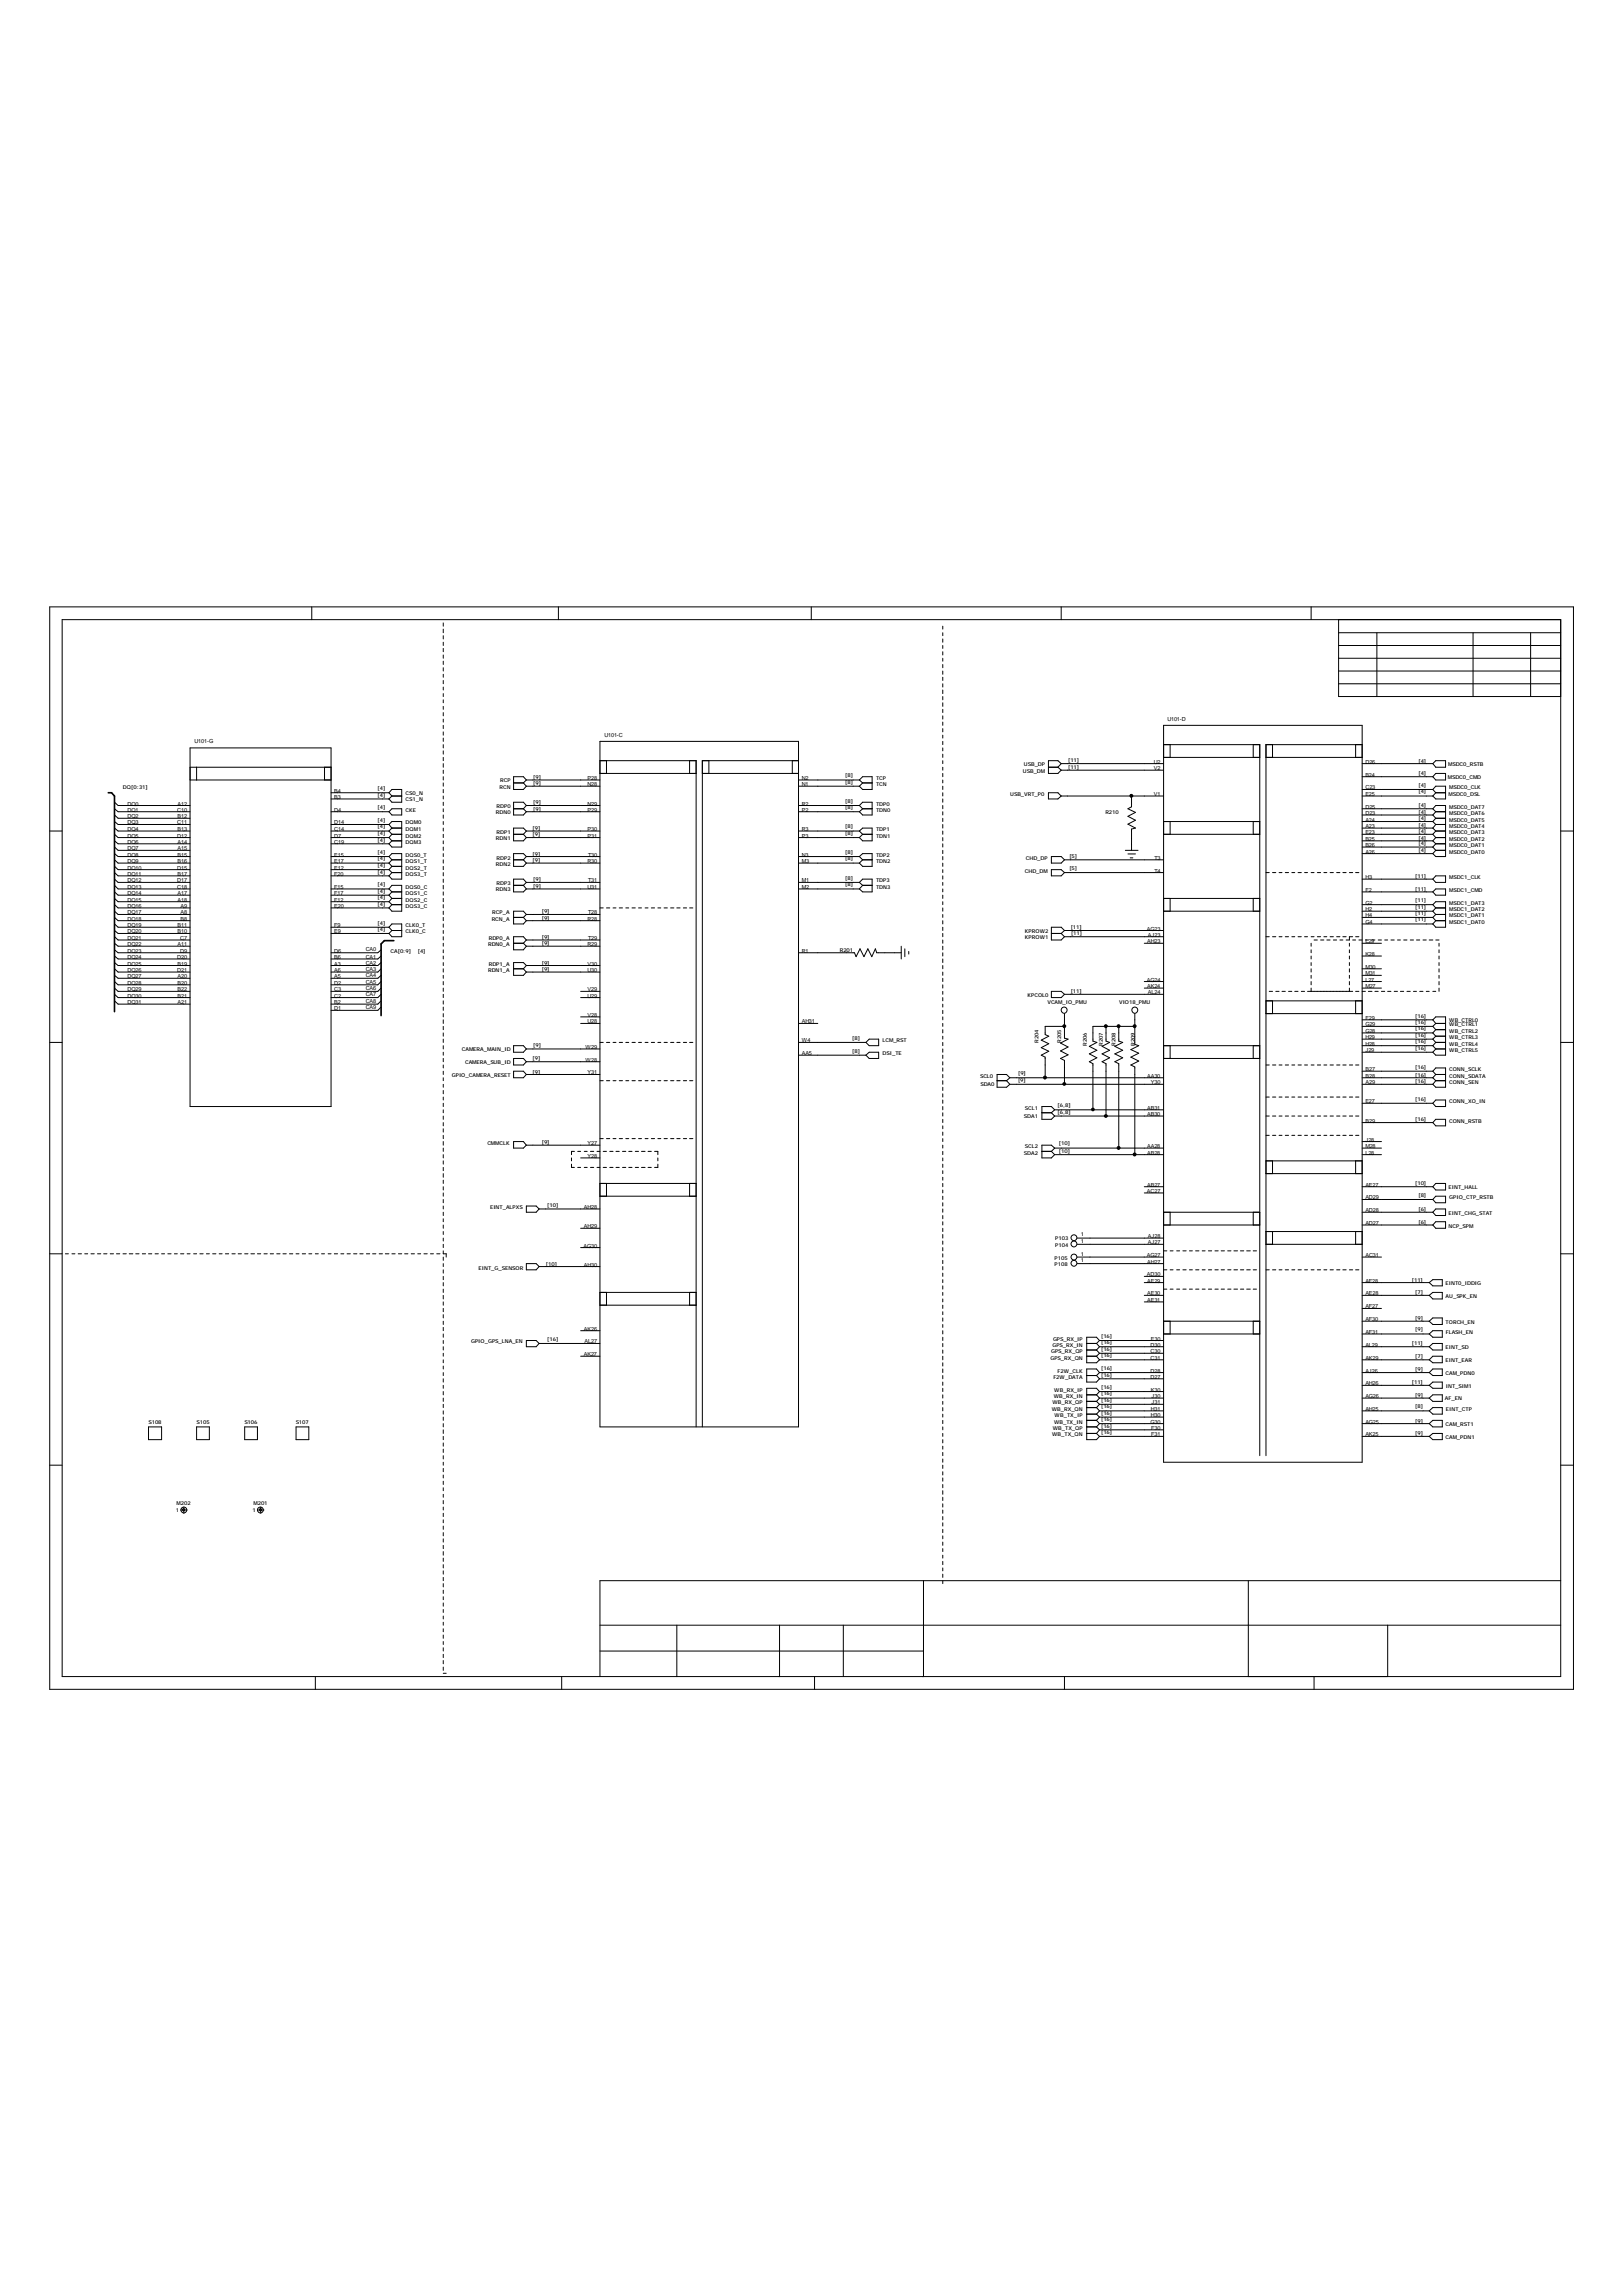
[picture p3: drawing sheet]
<svg xmlns="http://www.w3.org/2000/svg" width="210mm" height="297mm" viewBox="0 0 210 297" stroke-linecap="round" stroke-linejoin="round" font-family="sans-serif">
<defs><g id="words">
<g font-size=".7">
<text x="78.2" y="95.3">U101-C</text>
<text x="151.1" y="93.3">U101-D</text>
<text x="25.2" y="96.2">U101-G</text>
<text x="64.7" y="101.2">RCP</text>
<text x="69" y="101.6">[9]</text>
<text x="69" y="100.7">[9]</text>
<text x="76" y="100.9">P28</text>
<text x="76" y="101.7">N28</text>
<text x="103.8" y="100.9">N2</text>
<text x="103.8" y="101.7">N1</text>
<text x="109.4" y="100.6">[8]</text>
<text x="109.4" y="101.4">[8]</text>
<text x="113.4" y="100.9">TCP</text>
<text x="113.4" y="101.7">TCN</text>
<text x="132.4" y="100">USB_DM</text>
<text x="132.5" y="99">USB_DP</text>
<text x="138.2" y="98.6">[11]</text>
<text x="138.2" y="99.5">[11]</text>
<text x="149.3" y="99.6">V2</text>
<text x="149.3" y="98.8">U2</text>
<text x="176.7" y="98.8">D26</text>
<text x="176.7" y="100.5">B24</text>
<text x="183.6" y="98.7">[4]</text>
<text x="183.6" y="100.2">[4]</text>
<text x="183.6" y="101.8">[4]</text>
<text x="187.4" y="100.7">MSDC0_CMD</text>
<text x="187.4" y="99">MSDC0_RSTB</text>
<text x="15.9" y="102.1">DQ[0:31]</text>
<text x="16.5" y="105.9">DQ2</text>
<text x="16.5" y="106.7">DQ3</text>
<text x="16.5" y="107.5">DQ4</text>
<text x="16.5" y="104.2">DQ0</text>
<text x="16.5" y="105">DQ1</text>
<text x="22.9" y="106.7">C11</text>
<text x="22.9" y="105">C10</text>
<text x="23" y="107.5">B13</text>
<text x="23" y="105.9">B12</text>
<text x="23" y="104.2">A12</text>
<text x="43.3" y="102.6">B4</text>
<text x="43.3" y="103.4">B3</text>
<text x="43.3" y="105">D4</text>
<text x="43.3" y="106.7">D14</text>
<text x="43.3" y="107.5">C14</text>
<text x="48.9" y="103.1">[4]</text>
<text x="48.9" y="104.7">[4]</text>
<text x="48.9" y="106.4">[4]</text>
<text x="48.9" y="107.2">[4]</text>
<text x="48.9" y="102.2">[4]</text>
<text x="52.5" y="102.8">CS0_N</text>
<text x="52.5" y="103.6">CS1_N</text>
<text x="52.5" y="105">CKE</text>
<text x="52.5" y="106.7">DQM0</text>
<text x="52.5" y="107.5">DQM1</text>
<text x="64.2" y="105.4">RDN0</text>
<text x="64.3" y="107.9">RDP1</text>
<text x="64.3" y="104.5">RDP0</text>
<text x="64.6" y="102.1">RCN</text>
<text x="68.9" y="107.4">[9]</text>
<text x="69" y="104.9">[9]</text>
<text x="69" y="104">[9]</text>
<text x="76" y="105">P29</text>
<text x="76" y="104.2">N29</text>
<text x="76" y="107.5">P30</text>
<text x="103.8" y="104.2">R2</text>
<text x="103.8" y="105">P2</text>
<text x="103.8" y="107.5">R3</text>
<text x="109.4" y="103.9">[8]</text>
<text x="109.4" y="104.7">[8]</text>
<text x="109.4" y="107.2">[8]</text>
<text x="113.4" y="104.2">TDP0</text>
<text x="113.4" y="105">TDN0</text>
<text x="113.4" y="107.5">TDP1</text>
<text x="130.7" y="103">USB_VRT_P0</text>
<text x="143" y="105.3">R210</text>
<text x="149.3" y="103">V1</text>
<text x="176.7" y="102.1">C23</text>
<text x="176.7" y="104.6">D25</text>
<text x="176.7" y="105.4">D23</text>
<text x="176.7" y="106.3">A24</text>
<text x="176.7" y="107.1">A23</text>
<text x="176.7" y="107.9">E23</text>
<text x="176.7" y="103">E25</text>
<text x="183.6" y="104.4">[4]</text>
<text x="183.6" y="105.3">[4]</text>
<text x="183.6" y="106.1">[4]</text>
<text x="183.6" y="107">[4]</text>
<text x="183.6" y="107.8">[4]</text>
<text x="183.6" y="102.6">[4]</text>
<text x="187.5" y="103">MSDC0_DSL</text>
<text x="187.5" y="102.1">MSDC0_CLK</text>
<text x="187.5" y="104.6">MSDC0_DAT7</text>
<text x="187.5" y="105.4">MSDC0_DAT6</text>
<text x="187.5" y="106.3">MSDC0_DAT5</text>
<text x="187.5" y="107.1">MSDC0_DAT4</text>
<text x="187.5" y="107.9">MSDC0_DAT3</text>
<text x="16.5" y="112.5">DQ10</text>
<text x="16.5" y="108.4">DQ5</text>
<text x="16.5" y="113.3">DQ11</text>
<text x="16.5" y="109.2">DQ6</text>
<text x="16.5" y="110">DQ7</text>
<text x="16.5" y="110.8">DQ8</text>
<text x="16.5" y="111.7">DQ9</text>
<text x="22.9" y="112.5">D15</text>
<text x="22.9" y="108.4">D12</text>
<text x="23" y="113.3">B17</text>
<text x="23" y="111.7">B16</text>
<text x="23" y="110.8">B15</text>
<text x="23" y="110">A15</text>
<text x="23" y="109.2">A14</text>
<text x="43.3" y="108.4">D7</text>
<text x="43.3" y="109.2">C19</text>
<text x="43.3" y="110.8">E15</text>
<text x="43.3" y="111.7">E17</text>
<text x="43.3" y="112.5">E12</text>
<text x="43.3" y="113.3">F20</text>
<text x="48.9" y="108">[4]</text>
<text x="48.9" y="108.9">[4]</text>
<text x="48.9" y="110.5">[4]</text>
<text x="48.9" y="111.3">[4]</text>
<text x="48.9" y="112.2">[4]</text>
<text x="48.9" y="113">[4]</text>
<text x="52.5" y="108.4">DQM2</text>
<text x="52.5" y="109.2">DQM3</text>
<text x="52.5" y="110.8">DQS0_T</text>
<text x="52.5" y="111.7">DQS1_T</text>
<text x="52.5" y="112.5">DQS2_T</text>
<text x="52.5" y="113.3">DQS3_T</text>
<text x="64.2" y="112">RDN2</text>
<text x="64.2" y="108.7">RDN1</text>
<text x="64.3" y="111.2">RDP2</text>
<text x="68.9" y="110.7">[9]</text>
<text x="68.9" y="111.5">[9]</text>
<text x="68.9" y="108.2">[9]</text>
<text x="69" y="114">[9]</text>
<text x="76" y="108.4">P31</text>
<text x="76" y="111.7">R30</text>
<text x="76.1" y="110.8">T30</text>
<text x="103.8" y="108.4">P3</text>
<text x="103.8" y="110.8">N3</text>
<text x="103.8" y="111.7">M3</text>
<text x="109.4" y="108">[8]</text>
<text x="109.4" y="110.5">[8]</text>
<text x="109.4" y="111.3">[8]</text>
<text x="109.4" y="113.8">[8]</text>
<text x="113.4" y="108.4">TDN1</text>
<text x="113.4" y="110.8">TDP2</text>
<text x="113.4" y="111.7">TDN2</text>
<text x="132.6" y="112.9">CHD_DM</text>
<text x="132.8" y="111.2">CHD_DP</text>
<text x="138.4" y="112.6">[5]</text>
<text x="138.4" y="110.9">[5]</text>
<text x="149.4" y="111.2">T3</text>
<text x="149.4" y="112.9">T4</text>
<text x="176.7" y="108.8">B25</text>
<text x="176.7" y="109.6">B26</text>
<text x="176.7" y="110.4">A26</text>
<text x="176.7" y="113.7">H3</text>
<text x="183.1" y="113.6">[11]</text>
<text x="183.6" y="108.6">[4]</text>
<text x="183.6" y="109.3">[4]</text>
<text x="183.6" y="110.3">[4]</text>
<text x="187.5" y="108.8">MSDC0_DAT2</text>
<text x="187.5" y="109.6">MSDC0_DAT1</text>
<text x="187.5" y="110.4">MSDC0_DAT0</text>
<text x="187.5" y="113.7">MSDC1_CLK</text>
<text x="16.5" y="116.7">DQ15</text>
<text x="16.5" y="114.2">DQ12</text>
<text x="16.5" y="115">DQ13</text>
<text x="16.5" y="115.8">DQ14</text>
<text x="16.5" y="119.1">DQ18</text>
<text x="16.5" y="120">DQ19</text>
<text x="16.5" y="118.3">DQ17</text>
<text x="16.5" y="117.5">DQ16</text>
<text x="22.9" y="115">C18</text>
<text x="22.9" y="114.2">D17</text>
<text x="23" y="120">B11</text>
<text x="23" y="116.7">A18</text>
<text x="23" y="115.8">A17</text>
<text x="23.4" y="119.1">B8</text>
<text x="23.4" y="118.3">A8</text>
<text x="23.4" y="117.5">A9</text>
<text x="43.3" y="115">F15</text>
<text x="43.3" y="115.8">F17</text>
<text x="43.3" y="116.7">F12</text>
<text x="43.3" y="117.5">E20</text>
<text x="43.3" y="120">F9</text>
<text x="48.9" y="114.7">[4]</text>
<text x="48.9" y="115.5">[4]</text>
<text x="48.9" y="116.3">[4]</text>
<text x="48.9" y="117.2">[4]</text>
<text x="48.9" y="119.6">[4]</text>
<text x="52.5" y="115">DQS0_C</text>
<text x="52.5" y="115.8">DQS1_C</text>
<text x="52.5" y="116.7">DQS2_C</text>
<text x="52.5" y="117.5">DQS3_C</text>
<text x="52.5" y="120">CLK0_T</text>
<text x="63.6" y="119.1">RCN_A</text>
<text x="63.7" y="118.3">RCP_A</text>
<text x="64.2" y="115.3">RDN3</text>
<text x="64.3" y="114.5">RDP3</text>
<text x="69" y="114.8">[9]</text>
<text x="70.1" y="119">[9]</text>
<text x="70.1" y="118.1">[9]</text>
<text x="76" y="115">U31</text>
<text x="76" y="119.1">R28</text>
<text x="76.1" y="114.2">T31</text>
<text x="76.1" y="118.3">T28</text>
<text x="103.8" y="114.2">M1</text>
<text x="103.8" y="115">M2</text>
<text x="109.4" y="114.7">[8]</text>
<text x="113.4" y="114.2">TDP3</text>
<text x="113.4" y="115">TDN3</text>
<text x="176.7" y="115.4">F2</text>
<text x="176.7" y="117">G2</text>
<text x="176.7" y="117.9">H2</text>
<text x="176.7" y="118.7">H4</text>
<text x="176.7" y="119.5">G4</text>
<text x="183.1" y="115.3">[11]</text>
<text x="183.1" y="116.7">[11]</text>
<text x="183.1" y="117.5">[11]</text>
<text x="183.1" y="118.4">[11]</text>
<text x="183.1" y="119.2">[11]</text>
<text x="187.5" y="115.4">MSDC1_CMD</text>
<text x="187.5" y="117">MSDC1_DAT3</text>
<text x="187.5" y="117.9">MSDC1_DAT2</text>
<text x="187.5" y="118.7">MSDC1_DAT1</text>
<text x="187.5" y="119.5">MSDC1_DAT0</text>
<text x="16.5" y="123.3">DQ23</text>
<text x="16.5" y="124.1">DQ24</text>
<text x="16.5" y="122.4">DQ22</text>
<text x="16.5" y="125.8">DQ26</text>
<text x="16.5" y="124.9">DQ25</text>
<text x="16.5" y="120.8">DQ20</text>
<text x="16.5" y="121.6">DQ21</text>
<text x="22.9" y="125.8">D21</text>
<text x="22.9" y="124.1">D20</text>
<text x="23" y="124.9">B19</text>
<text x="23" y="122.4">A11</text>
<text x="23" y="120.8">B10</text>
<text x="23.3" y="123.3">D9</text>
<text x="23.3" y="121.6">C7</text>
<text x="43.3" y="120.8">E9</text>
<text x="43.3" y="123.3">D6</text>
<text x="43.3" y="124.1">B6</text>
<text x="43.3" y="124.9">A3</text>
<text x="43.3" y="125.8">A6</text>
<text x="47.3" y="125.6">CA3</text>
<text x="47.3" y="124.8">CA2</text>
<text x="47.3" y="124">CA1</text>
<text x="47.3" y="123.1">CA0</text>
<text x="48.9" y="120.5">[4]</text>
<text x="50.5" y="123.3">CA[0:9]</text>
<text x="52.5" y="120.8">CLK0_C</text>
<text x="54.1" y="123.3">[4]</text>
<text x="63.2" y="125.8">RDN1_A</text>
<text x="63.2" y="122.4">RDN0_A</text>
<text x="63.2" y="124.9">RDP1_A</text>
<text x="63.2" y="121.6">RDP0_A</text>
<text x="70.1" y="125.6">[9]</text>
<text x="70.1" y="124.8">[9]</text>
<text x="70.1" y="122.3">[9]</text>
<text x="70.1" y="121.5">[9]</text>
<text x="76" y="122.4">R29</text>
<text x="76" y="124.9">V30</text>
<text x="76" y="125.8">U30</text>
<text x="76.1" y="121.6">T29</text>
<text x="103.8" y="123.3">R1</text>
<text x="108.7" y="123.1">R201</text>
<text x="132.6" y="121.5">KPROW1</text>
<text x="132.6" y="120.7">KPROW2</text>
<text x="138.6" y="120.2">[11]</text>
<text x="138.6" y="121">[11]</text>
<text x="148.4" y="120.4">AG23</text>
<text x="148.5" y="122">AH23</text>
<text x="148.5" y="121.2">AJ23</text>
<text x="176.7" y="122">L29</text>
<text x="176.7" y="123.7">K28</text>
<text x="176.7" y="125.3">M30</text>
<text x="16.5" y="126.6">DQ27</text>
<text x="16.5" y="129.1">DQ30</text>
<text x="16.5" y="128.3">DQ29</text>
<text x="16.5" y="127.4">DQ28</text>
<text x="16.5" y="129.9">DQ31</text>
<text x="23" y="129.9">A21</text>
<text x="23" y="129.1">B21</text>
<text x="23" y="128.3">B22</text>
<text x="23" y="127.4">B20</text>
<text x="23" y="126.6">A20</text>
<text x="43.3" y="126.6">A5</text>
<text x="43.3" y="127.4">D2</text>
<text x="43.3" y="128.3">C3</text>
<text x="43.3" y="129.1">C2</text>
<text x="43.3" y="129.9">B2</text>
<text x="43.3" y="130.7">D1</text>
<text x="47.3" y="130.5">CA9</text>
<text x="47.3" y="128.1">CA6</text>
<text x="47.3" y="127.3">CA5</text>
<text x="47.3" y="126.4">CA4</text>
<text x="47.3" y="129.8">CA8</text>
<text x="47.3" y="128.9">CA7</text>
<text x="76" y="128.3">V29</text>
<text x="76" y="129.1">U29</text>
<text x="76" y="131.6">V28</text>
<text x="133" y="129">KPCOL0</text>
<text x="135.6" y="129.9">VCAM_IO_PMU</text>
<text x="138.6" y="128.5">[11]</text>
<text x="144.8" y="129.9">VIO18_PMU</text>
<text x="148.4" y="127">AG24</text>
<text x="148.5" y="127.8">AK24</text>
<text x="148.5" y="128.6">AL24</text>
<text x="176.7" y="131.9">F29</text>
<text x="176.7" y="126.2">M31</text>
<text x="176.7" y="127">L27</text>
<text x="176.7" y="127.8">M27</text>
<text x="183.1" y="131.6">[16]</text>
<text x="59.8" y="136">CAMERA_MAIN_ID</text>
<text x="60.2" y="137.7">CAMERA_SUB_ID</text>
<text x="68.9" y="137.2">[9]</text>
<text x="69" y="135.5">[9]</text>
<text x="75.8" y="135.7">W29</text>
<text x="75.8" y="137.4">W28</text>
<text x="76" y="132.4">U28</text>
<text x="103.8" y="134.9">W4</text>
<text x="103.8" y="136.5">AA5</text>
<text x="103.8" y="132.4">AH31</text>
<text x="110.3" y="134.6">[8]</text>
<text x="110.3" y="136.2">[8]</text>
<text x="114.2" y="134.9">LCM_RST</text>
<text x="114.2" y="136.5">DSI_TE</text>
<text x="134.4" y="134.9" transform="rotate(-90 134.4 134.9)">R204</text>
<text x="137.3" y="134.9" transform="rotate(-90 137.3 134.9)">R205</text>
<text x="140.6" y="135.3" transform="rotate(-90 140.6 135.3)">R206</text>
<text x="142.7" y="135.3" transform="rotate(-90 142.7 135.3)">R207</text>
<text x="144.4" y="135.3" transform="rotate(-90 144.4 135.3)">R208</text>
<text x="146.9" y="135.3" transform="rotate(-90 146.9 135.3)">R209</text>
<text x="176.7" y="132.8">G29</text>
<text x="176.7" y="133.6">G28</text>
<text x="176.7" y="134.4">H29</text>
<text x="176.7" y="135.3">H28</text>
<text x="176.7" y="136.1">J29</text>
<text x="183.1" y="132.4">[16]</text>
<text x="183.1" y="133.3">[16]</text>
<text x="183.1" y="134.1">[16]</text>
<text x="183.1" y="134.9">[16]</text>
<text x="183.1" y="135.8">[16]</text>
<text x="187.5" y="132.2">WB_CTRL0</text>
<text x="187.5" y="132.8">WB_CTRL1</text>
<text x="187.5" y="133.6">WB_CTRL2</text>
<text x="187.5" y="134.4">WB_CTRL3</text>
<text x="187.5" y="135.3">WB_CTRL4</text>
<text x="187.5" y="136.1">WB_CTRL5</text>
<text x="58.5" y="139.3">GPIO_CAMERA_RESET</text>
<text x="68.9" y="138.9">[9]</text>
<text x="76" y="139">Y31</text>
<text x="126.8" y="139.4">SCL0</text>
<text x="126.9" y="140.5">SDA0</text>
<text x="131.7" y="139.1">[9]</text>
<text x="131.7" y="139.9">[9]</text>
<text x="132.6" y="143.6">SCL1</text>
<text x="136.9" y="143.2">[6,8]</text>
<text x="148.5" y="139.4">AA30</text>
<text x="148.5" y="143.6">AB31</text>
<text x="148.9" y="140.3">Y30</text>
<text x="176.7" y="138.6">B27</text>
<text x="176.7" y="139.4">B28</text>
<text x="176.7" y="140.3">A29</text>
<text x="176.7" y="142.7">E27</text>
<text x="183.1" y="139.3">[16]</text>
<text x="183.1" y="140.1">[16]</text>
<text x="183.1" y="138.3">[16]</text>
<text x="183.1" y="142.4">[16]</text>
<text x="187.5" y="139.4">CONN_SDATA</text>
<text x="187.5" y="140.3">CONN_SEN</text>
<text x="187.5" y="138.6">CONN_SCLK</text>
<text x="187.5" y="142.7">CONN_XO_IN</text>
<text x="63.1" y="148.2">CMMCLK</text>
<text x="70.1" y="148">[9]</text>
<text x="76" y="149.8">Y28</text>
<text x="76" y="148.2">Y27</text>
<text x="132.5" y="144.6">SDA1</text>
<text x="132.5" y="149.4">SDA2</text>
<text x="132.6" y="148.5">SCL2</text>
<text x="136.9" y="144.1">[6,8]</text>
<text x="137" y="148.2">[10]</text>
<text x="137" y="149.1">[10]</text>
<text x="148.5" y="144.4">AB30</text>
<text x="148.5" y="148.5">AA28</text>
<text x="148.5" y="149.4">AB28</text>
<text x="176.7" y="145.2">B29</text>
<text x="176.7" y="149.4">L28</text>
<text x="176.7" y="148.5">M28</text>
<text x="176.7" y="147.7">J28</text>
<text x="183.1" y="145.1">[16]</text>
<text x="187.5" y="145.2">CONN_RSTB</text>
<text x="148.4" y="154.3">AC27</text>
<text x="148.5" y="153.5">AB27</text>
<text x="176.7" y="153.5">AE27</text>
<text x="176.7" y="155.2">AD29</text>
<text x="183.1" y="153.4">[10]</text>
<text x="183.6" y="154.8">[8]</text>
<text x="187.5" y="153.9">EINT_HALL</text>
<text x="187.5" y="155.2">GPIO_CTP_RSTB</text>
<text x="63.4" y="156.4">EINT_ALPXS</text>
<text x="70.8" y="156.1">[10]</text>
<text x="75.5" y="161.4">AG30</text>
<text x="75.6" y="156.4">AH28</text>
<text x="75.6" y="158.9">AH29</text>
<text x="136.6" y="160.5">P103</text>
<text x="136.6" y="161.3">P104</text>
<text x="139.9" y="160">1</text>
<text x="139.9" y="160.8">1</text>
<text x="148.5" y="160.2">AJ28</text>
<text x="148.5" y="161">AJ27</text>
<text x="176.7" y="156.8">AD28</text>
<text x="176.7" y="158.5">AD27</text>
<text x="183.6" y="156.7">[6]</text>
<text x="183.6" y="158.3">[6]</text>
<text x="187.5" y="157.2">EINT_CHG_STAT</text>
<text x="187.5" y="158.8">NCP_SPM</text>
<text x="61.9" y="164.2">EINT_G_SENSOR</text>
<text x="70.7" y="163.7">[10]</text>
<text x="75.6" y="163.9">AH30</text>
<text x="136.5" y="163">P105</text>
<text x="136.5" y="163.8">P108</text>
<text x="139.9" y="162.5">1</text>
<text x="139.9" y="163.3">1</text>
<text x="148.4" y="162.6">AG27</text>
<text x="148.4" y="165.1">AD30</text>
<text x="148.5" y="163.5">AH27</text>
<text x="148.5" y="165.9">AE29</text>
<text x="148.5" y="167.6">AE30</text>
<text x="176.7" y="162.6">AC31</text>
<text x="176.7" y="165.9">AF28</text>
<text x="176.7" y="167.6">AE28</text>
<text x="182.7" y="165.8">[11]</text>
<text x="183.1" y="167.5">[7]</text>
<text x="187.1" y="166.3">EINT0_IDDIG</text>
<text x="187.1" y="167.9">AU_SPK_EN</text>
<text x="61" y="173.8">GPIO_GPS_LNA_EN</text>
<text x="70.8" y="173.5">[16]</text>
<text x="75.6" y="172.2">AK26</text>
<text x="75.6" y="173.8">AL27</text>
<text x="136.3" y="173.4">GPS_RX_IP</text>
<text x="142.5" y="173.9">[16]</text>
<text x="142.5" y="173.1">[16]</text>
<text x="148.5" y="168.4">AE31</text>
<text x="148.9" y="173.4">E30</text>
<text x="176.7" y="169.3">AF27</text>
<text x="176.7" y="170.9">AF30</text>
<text x="176.7" y="172.6">AF31</text>
<text x="183.1" y="172.2">[9]</text>
<text x="183.1" y="170.8">[9]</text>
<text x="187.1" y="171.3">TORCH_EN</text>
<text x="187.1" y="172.6">FLASH_EN</text>
<text x="75.6" y="175.5">AK27</text>
<text x="135.9" y="175.9">GPS_RX_QN</text>
<text x="136" y="175.1">GPS_RX_QP</text>
<text x="136.2" y="174.2">GPS_RX_IN</text>
<text x="136.3" y="178.4">F2W_DATA</text>
<text x="136.9" y="177.6">F2W_CLK</text>
<text x="142.5" y="177.2">[16]</text>
<text x="142.5" y="178.1">[16]</text>
<text x="142.5" y="174.7">[16]</text>
<text x="142.5" y="175.6">[16]</text>
<text x="142.5" y="179.7">[16]</text>
<text x="148.9" y="174.2">D30</text>
<text x="148.9" y="175.1">C30</text>
<text x="148.9" y="175.9">C31</text>
<text x="148.9" y="177.6">D28</text>
<text x="148.9" y="178.4">D27</text>
<text x="176.7" y="174.2">AL29</text>
<text x="176.7" y="175.9">AK29</text>
<text x="176.7" y="177.6">AJ26</text>
<text x="176.7" y="179.2">AH26</text>
<text x="182.7" y="179.1">[11]</text>
<text x="182.7" y="174.1">[11]</text>
<text x="183.1" y="177.4">[9]</text>
<text x="183.1" y="175.7">[7]</text>
<text x="187.1" y="177.9">CAM_PDN0</text>
<text x="187.1" y="176.2">EINT_EAR</text>
<text x="187.1" y="174.6">EINT_SD</text>
<text x="187.1" y="179.5">INT_SIM1</text>
<text x="19.2" y="184.3">S108</text>
<text x="25.4" y="184.3">S105</text>
<text x="31.6" y="184.3">S106</text>
<text x="38.3" y="184.3">S107</text>
<text x="136.1" y="182.5">WB_RX_QN</text>
<text x="136.1" y="185.8">WB_TX_QN</text>
<text x="136.2" y="181.7">WB_RX_QP</text>
<text x="136.2" y="185">WB_TX_QP</text>
<text x="136.4" y="180.9">WB_RX_IN</text>
<text x="136.4" y="184.2">WB_TX_IN</text>
<text x="136.4" y="180">WB_RX_IP</text>
<text x="136.5" y="183.3">WB_TX_IP</text>
<text x="142.5" y="180.5">[16]</text>
<text x="142.5" y="181.4">[16]</text>
<text x="142.5" y="182.2">[16]</text>
<text x="142.5" y="183">[16]</text>
<text x="142.5" y="183.8">[16]</text>
<text x="142.5" y="184.7">[16]</text>
<text x="142.5" y="185.5">[16]</text>
<text x="148.9" y="184.2">G30</text>
<text x="148.9" y="180">K30</text>
<text x="148.9" y="182.5">H31</text>
<text x="148.9" y="183.3">H30</text>
<text x="149" y="185">F30</text>
<text x="149" y="185.8">F31</text>
<text x="149" y="180.9">J30</text>
<text x="149" y="181.7">J31</text>
<text x="176.7" y="180.9">AG26</text>
<text x="176.7" y="182.5">AH25</text>
<text x="176.7" y="184.2">AG25</text>
<text x="176.7" y="185.8">AK25</text>
<text x="183.1" y="180.7">[9]</text>
<text x="183.1" y="185.7">[9]</text>
<text x="183.1" y="184.1">[9]</text>
<text x="183.1" y="182.2">[8]</text>
<text x="187" y="181.2">AF_EN</text>
<text x="187.1" y="184.5">CAM_RST1</text>
<text x="187.1" y="182.5">EINT_CTP</text>
<text x="187.1" y="186.2">CAM_PDN1</text>
<text x="22.7" y="195.7">1</text>
<text x="22.9" y="194.8">M202</text>
<text x="32.7" y="195.7">1</text>
<text x="32.8" y="194.8">M201</text>
</g>
</g></defs>
<g fill="none" stroke="#000" stroke-width=".13">
<path d="M6.4 78.5h197.2v140.1h-197.2zM40.3 78.5v1.7M72.3 78.5v1.7M105 78.5v1.7M137.3 78.5v1.7M169.7 78.5v1.7M8 80.2h194v136.7h-194zM24.6 96.8h18.2v46.4h-18.2zM24.6 99.3h18.2M25.4 99.3v1.6M42 99.3v1.6M57.4 80.6v.4"/>
<path d="M57.4 81.4v.5M57.4 82.2v.5M57.4 83.1v.4M57.4 83.9v.4M57.4 84.7v.5M57.4 85.5v.5M57.4 86.4v.4M57.4 87.2v.4M57.4 88v.5M57.4 88.9v.4M57.4 89.7v.4M57.4 90.5v.4"/>
<path d="M57.4 91.4v.4M57.4 92.2v.4M57.4 93v.4M57.4 93.8v.5M57.4 94.7v.4M57.4 95.5v.4M57.4 96.3v.5M57.4 97.1v.5M57.4 98v.4M57.4 98.8v.5M57.4 99.6v.5M77.6 95.9h25.7v88.7h-25.7z"/>
<path d="M77.6 98.4h12.5v86.2M78.5 98.4v1.7M89.2 98.4v1.7M91.7 98.4v1.7M102.5 98.4v1.7M103.3 98.4h-12.4v86.2M122 81v.4M122 81.9v.3M122 82.7v.4M122 83.5v.4M122 84.3v.4M122 85.2v.3"/>
<path d="M122 86v.4M122 86.8v.4M122 87.6v.4M122 88.5v.4M122 89.3v.4M122 90.1v.4M122 90.9v.5M122 91.8v.4M122 92.6v.4M122 93.4v.4M122 94.3v.4M122 95.1v.4"/>
<path d="M122 95.9v.4M122 96.8v.3M122 97.6v.4M122 98.4v.4M122 99.3v.3M135.7 99.3h1.2M136.9 99.3l.4 .3M137.3 98.8l-.4-.4h-1.2v1.7h1.2l.4-.5M137.3 99.6h13.3M137.3 98.8h13.3M137.3 98.8l-.4 .5M150.6 96.3h12.4v92"/>
<path d="M150.6 98h12.4M150.6 93.8h25.7v95.4h-25.7zM151.4 96.3v1.7M162.2 96.3v1.7M163.8 98h12.5M164.7 96.3v1.7M173.2 86.8h28.8M173.2 88.5h28.8M173.2 80.2v9.9h28.8M173.2 85.2h28.8M173.2 83.5h28.8M173.2 81.9h28.8"/>
<path d="M175.4 96.3v1.7M176.3 96.3h-12.5v92M176.3 98.8h9.1M178.2 81.9v8.2M185.4 98.8l.4-.4h1.3v.9h-1.3zM190.6 81.9v8.2M198.1 81.9v8.2M6.4 107.5h1.6M14.8 107.1l.5 .4h9.3M14.8 117l.5 .5h9.3M14.8 104.6l.5 .4h9.3M14.8 103.8l.5 .4h9.3"/>
<path d="M14.8 107.9l.5 .5h9.3M14.8 110.4l.5 .4h9.3M14.8 111.2l.5 .5h9.3M14.8 113.7l.5 .5h9.3M14.8 114.5l.5 .5h9.3M14.8 117.9l.5 .4h9.3M14.8 118.7l.5 .4h9.3M14.8 119.5l.5 .5h9.3M14.8 116.2l.5 .5h9.3M14.8 115.4l.5 .4h9.3M14.8 112.9l.5 .4h9.3M14.8 112.1l.5 .4h9.3"/>
<path d="M14.8 109.6l.5 .4h9.3M14.8 108.8l.5 .4h9.3M14.8 106.3l.5 .4h9.3M14.8 105.4l.5 .5h9.3M24.6 100.9h18.2M42.8 107.5h7.5M42.8 117.5h7.5M42.8 105h7.5M42.8 108.4h7.5M42.8 110.8h7.5M42.8 111.7h7.5M42.8 115h7.5"/>
<path d="M42.8 120h7.5M42.8 116.7h7.5M42.8 115.8h7.5M42.8 113.3h7.5M42.8 112.5h7.5M42.8 109.2h7.5M42.8 106.7h7.5M42.8 102.6h7.5M42.8 103.4h7.5M50.3 106.7l.4-.4h1.3v3.3h-1.3l-.4-.4M50.3 115l.4-.5h1.3v3.4h-1.3l-.4-.4M50.3 120l.4-.5h1.3v1.7h-1.3l-.4-.4"/>
<path d="M50.3 102.6l.4-.5h1.3v1.7h-1.3l-.4-.4M50.3 110.8l.4-.4h1.3v3.3h-1.3l-.4-.4M50.3 102.6l.4 .4M50.3 106.7l.4 .4M50.3 107.5l.4 .4M50.3 108.4l.4 .4M50.3 110.8l.4 .4M50.3 111.7l.4 .4M50.3 112.5l.4 .4M50.3 115l.4 .4M50.3 115.8l.4 .4M50.3 116.7l.4 .3"/>
<path d="M50.3 120l.4 .4M50.7 107.9h1.3M50.7 116.2h1.3M50.7 112.9h1.3M50.7 111.2h1.3M50.7 103h1.3M50.7 104.6h1.3v.8h-1.3l-.4-.4zM50.7 107.1h1.3M50.7 108.8h1.3M50.7 115.4h1.3M50.7 117h1.3M50.7 112.1h1.3"/>
<path d="M50.7 103l-.4 .4M50.7 107.1l-.4 .4M50.7 107.9l-.4 .5M50.7 108.8l-.4 .4M50.7 111.2l-.4 .5M50.7 112.1l-.4 .4M50.7 112.9l-.4 .4M50.7 115.4l-.4 .4M50.7 116.2l-.4 .5M50.7 117l-.4 .5M57.4 100.5v.4M57.4 101.3v.4"/>
<path d="M57.4 102.1v.5M57.4 103v.4M57.4 103.8v.4M57.4 104.6v.4M57.4 105.4v.5M57.4 106.3v.4M57.4 107.1v.4M57.4 107.9v.5M57.4 108.8v.4M57.4 109.6v.4M57.4 110.4v.4M57.4 111.2v.5"/>
<path d="M57.4 112.1v.4M57.4 112.9v.4M57.4 113.7v.5M57.4 114.5v.5M57.4 115.4v.4M57.4 116.2v.5M57.4 117v.5M57.4 117.9v.4M57.4 118.7v.4M57.4 119.5v.5M66.5 107.9h1.2M66.5 111.2h1.2"/>
<path d="M66.5 104.6h1.2M66.5 118.7h1.2M66.5 101.3h1.2M66.5 114.5h1.2M67.7 118.7l.4 .4M67.7 107.9l.4 .5M67.7 104.6l.4 .4M67.7 101.3l.4 .4M67.7 111.2l.4 .5M67.7 114.5l.4 .5M68.1 107.5h9.5M68.1 100.9h9.5"/>
<path d="M68.1 101.7h9.5M68.1 105h9.5M68.1 104.2h9.5M68.1 108.4h9.5M68.1 110.8h9.5M68.1 111.7h9.5M68.1 114.2h9.5M68.1 115h9.5M68.1 118.3h9.5M68.1 119.1h9.5M68.1 118.3l-.4-.4h-1.2v1.6h1.2l.4-.4M68.1 100.9l-.4-.4h-1.2v1.6h1.2l.4-.4"/>
<path d="M68.1 104.2l-.4-.4h-1.2v1.6h1.2l.4-.4M68.1 107.5l-.4-.4h-1.2v1.7h1.2l.4-.4M68.1 110.8l-.4-.4h-1.2v1.7h1.2l.4-.4M68.1 114.2l-.4-.5h-1.2v1.7h1.2l.4-.4M68.1 118.3l-.4 .4M68.1 107.5l-.4 .4M68.1 104.2l-.4 .4M68.1 100.9l-.4 .4M68.1 110.8l-.4 .4M68.1 114.2l-.4 .3M77.6 100.1h12.5M77.6 117.5h.5"/>
<path d="M78.5 117.5h.4M79.3 117.5h.4M80.1 117.5h.5M81 117.5h.4M81.8 117.5h.4M82.6 117.5h.4M83.5 117.5h.4M84.3 117.5h.4M85.1 117.5h.4M85.9 117.5h.5M86.8 117.5h.4M87.6 117.5h.4"/>
<path d="M88.4 117.5h.5M89.2 117.5h.5M90.9 100.1h12.4M103.3 107.5h7.9M103.3 100.9h7.9M103.3 101.7h7.9M103.3 105h7.9M103.3 104.2h7.9M103.3 108.4h7.9M103.3 110.8h7.9M103.3 111.7h7.9M103.3 114.2h7.9"/>
<path d="M103.3 115h7.9M111.2 100.9l.4-.4h1.3v1.6h-1.3l-.4-.4M111.2 104.2l.4-.4h1.3v1.6h-1.3l-.4-.4M111.2 107.5l.4-.4h1.3v1.7h-1.3l-.4-.4M111.2 110.8l.4-.4h1.3v1.7h-1.3l-.4-.4M111.2 114.2l.4-.5h1.3v1.7h-1.3l-.4-.4M111.2 100.9l.4 .4M111.2 104.2l.4 .4M111.2 107.5l.4 .4M111.2 110.8l.4 .4M111.2 114.2l.4 .3M111.6 107.9h1.3"/>
<path d="M111.6 111.2h1.3M111.6 104.6h1.3M111.6 101.3h1.3M111.6 101.3l-.4 .4M111.6 104.6l-.4 .4M111.6 107.9l-.4 .5M111.6 111.2l-.4 .5M111.6 114.5h1.3M111.6 114.5l-.4 .5M122 100.1v.4M122 100.9v.4M122 101.7v.4"/>
<path d="M122 102.6v.4M122 103.4v.4M122 104.2v.4M122 105v.4M122 105.9v.4M122 106.7v.4M122 107.5v.4M122 108.4v.4M122 109.2v.4M122 110v.4M122 110.8v.4M122 111.7v.4"/>
<path d="M122 112.5v.4M122 113.3v.4M122 114.2v.3M122 115v.4M122 115.8v.4M122 116.7v.3M122 117.5v.4M122 118.3v.4M122 119.1v.4M122 120v.4M135.7 102.6h1.2l.4 .4-.4 .4h-1.2zM136.1 110.8h1.2l.5 .4-.5 .5h-1.2z"/>
<path d="M136.1 112.5h1.2l.5 .4-.5 .4h-1.2zM137.3 103h13.3M137.8 112.9h12.8M137.8 111.2h12.8M145.6 110h1.7M146 110.5h.9M146.3 111h.3M146.4 103v1.4l-.4 .2 .9 .5-.9 .5 .9 .5-.9 .5 .9 .5-.5 .2v2.7M150.6 106.3h12.4M150.6 107.9h12.4M150.6 116.2h12.4M150.6 117.9h12.4"/>
<path d="M151.4 106.3v1.6M151.4 116.2v1.7M162.2 106.3v1.6M162.2 116.2v1.7M163.8 112.9h.5M164.7 112.9h.4M165.5 112.9h.4M166.3 112.9h.5M167.2 112.9h.4M168 112.9h.4M168.8 112.9h.4M169.7 112.9h.4"/>
<path d="M170.5 112.9h.4M171.3 112.9h.4M172.1 112.9h.5M173 112.9h.4M173.8 112.9h.4M174.6 112.9h.4M175.4 112.9h.5M176.3 106.3h9.1M176.3 107.9h9.1M176.3 117.9h9.1M176.3 103h9.1M176.3 100.5h9.1"/>
<path d="M176.3 102.1h9.1M176.3 104.6h9.1M176.3 105.4h9.1M176.3 107.1h9.1M176.3 108.8h9.1M176.3 109.6h9.1M176.3 110.4h9.1M176.3 113.7h9.1M176.3 115.4h9.1M176.3 117h9.1M176.3 118.7h9.1M176.3 119.5h9.1"/>
<path d="M185.4 102.1l.4-.4h1.3v1.7h-1.3l-.4-.4M185.4 104.6l.4-.4h1.3v6.6h-1.3l-.4-.4M185.4 115.4l.4-.4h1.3v.8h-1.3zM185.4 117l.4-.3h1.3v3.3h-1.3l-.4-.5M185.4 102.1l.4 .5M185.4 104.6l.4 .4M185.4 105.4l.4 .5M185.4 106.3l.4 .4M185.4 107.1l.4 .4M185.4 107.9l.4 .5M185.4 108.8l.4 .4M185.4 109.6l.4 .4"/>
<path d="M185.4 117l.4 .5M185.4 117.9l.4 .4M185.4 118.7l.4 .4M185.8 107.5h1.3M185.8 100.1h1.3v.8h-1.3l-.4-.4zM185.8 117.5h1.3M185.8 105h1.3M185.8 108.4h1.3M185.8 113.3h1.3v.9h-1.3l-.4-.5zM185.8 118.3h1.3M185.8 119.1h1.3M185.8 110h1.3"/>
<path d="M185.8 109.2h1.3M185.8 106.7h1.3M185.8 105.9h1.3M185.8 102.6h1.3M185.8 105l-.4 .4M185.8 105.9l-.4 .4M185.8 106.7l-.4 .4M185.8 107.5l-.4 .4M185.8 108.4l-.4 .4M185.8 109.2l-.4 .4M185.8 110l-.4 .4M185.8 102.6l-.4 .4"/>
<path d="M185.8 117.5l-.4 .4M185.8 118.3l-.4 .4M185.8 119.1l-.4 .4M202 107.5h1.6M6.4 134.9h1.6M14.8 127.8l.5 .5h9.3M14.8 121.2l.5 .4h9.3M14.8 122.9l.5 .4h9.3M14.8 122l.5 .4h9.3M14.8 124.5l.5 .4h9.3M14.8 125.3l.5 .5h9.3M14.8 128.6l.5 .5h9.3"/>
<path d="M14.8 129.5l.5 .4h9.3M14.8 127l.5 .4h9.3M14.8 126.2l.5 .4h9.3M14.8 123.7l.5 .4h9.3M14.8 120.4l.5 .4h9.3M42.8 120.8h7.5M49.3 127.8l-.4 .5h-6.1M49.3 122.9l-.4 .4h-6.1M49.3 124.5l-.4 .4h-6.1M49.3 125.3l-.4 .5h-6.1M49.3 128.6l-.4 .5h-6.1M49.3 129.5l-.4 .4h-6.1"/>
<path d="M49.3 127l-.4 .4h-6.1M49.3 126.2l-.4 .4h-6.1M49.3 123.7l-.4 .4h-6.1M49.3 130.3l-.4 .4h-6.1M50.7 120.4h1.3M50.7 120.4l-.4 .4M57.4 120.4v.4M57.4 121.2v.4M57.4 122v.4M57.4 122.9v.4M57.4 123.7v.4M57.4 124.5v.4"/>
<path d="M57.4 125.3v.5M57.4 126.2v.4M57.4 127v.4M57.4 127.8v.5M57.4 128.6v.5M57.4 129.5v.4M57.4 130.3v.4M57.4 131.1v.5M57.4 131.9v.5M57.4 132.8v.4M57.4 133.6v.5M57.4 134.4v.5"/>
<path d="M57.4 135.3v.4M57.4 136.1v.4M57.4 136.9v.5M57.4 137.8v.4M57.4 138.6v.4M57.4 139.4v.4M66.5 135.3h1.2l.4 .4-.4 .4h-1.2zM66.5 136.9h1.2l.4 .5-.4 .4h-1.2zM66.5 122h1.2M66.5 138.6h1.2l.4 .4-.4 .4h-1.2zM66.5 125.3h1.2M67.7 125.3l.4 .5"/>
<path d="M67.7 122l.4 .4M68.1 121.6h9.5M68.1 122.4h9.5M68.1 124.9h9.5M68.1 125.8h9.5M68.1 135.7h9.5M68.1 137.4h9.5M68.1 139h9.5M68.1 121.6l-.4-.4h-1.2v1.7h1.2l.4-.5M68.1 124.9l-.4-.4h-1.2v1.7h1.2l.4-.4M68.1 124.9l-.4 .4M68.1 121.6l-.4 .4"/>
<path d="M75.1 128.3h2.5M75.1 129.1h2.5M75.1 131.6h2.5M75.1 132.4h2.5M77.6 134.9h.5M77.6 139.8h.5M78.5 134.9h.4M78.5 139.8h.4M79.3 134.9h.4M79.3 139.8h.4M80.1 134.9h.5M80.1 139.8h.5"/>
<path d="M81 134.9h.4M81 139.8h.4M81.8 134.9h.4M81.8 139.8h.4M82.6 134.9h.4M82.6 139.8h.4M83.5 134.9h.4M83.5 139.8h.4M84.3 134.9h.4M84.3 139.8h.4M85.1 134.9h.4M85.1 139.8h.4"/>
<path d="M85.9 134.9h.5M85.9 139.8h.5M86.8 134.9h.4M86.8 139.8h.4M87.6 134.9h.4M87.6 139.8h.4M88.4 134.9h.5M88.4 139.8h.5M89.2 134.9h.5M89.2 139.8h.5M103.3 134.9h8.8M103.3 123.3h7.3l.2 .5 .5-1 .5 1 .5-1 .5 1 .5-1 .2 .5h3.1"/>
<path d="M103.3 136.5h8.8M103.3 132.4h2.5M112.1 136.5l.4-.4h1.2v.8h-1.2zM112.5 134.4h1.2v.9h-1.2l-.4-.4zM116.6 122.4v1.7M117.1 122.8v1M117.6 123.1v.3M122 120.8v.4M122 121.6v.4M122 122.4v.5M122 123.3v.4M122 124.1v.4"/>
<path d="M122 124.9v.4M122 125.8v.4M122 126.6v.4M122 127.4v.4M122 128.3v.3M122 129.1v.4M122 129.9v.4M122 130.7v.4M122 131.6v.3M122 132.4v.4M122 133.2v.4M122 134.1v.3"/>
<path d="M122 134.9v.4M122 135.7v.4M122 136.5v.4M122 137.4v.4M122 138.2v.4M122 139v.4M122 139.8v.5M129 139.8h1.3M130.3 139.8l.4 .5M130.7 139.4l-.4-.4h-1.3v1.7h1.3l.4-.4M130.7 139.4h19.9M130.7 139.4l-.4 .4"/>
<path d="M136.1 128.3h1.2l.5 .3-.5 .5h-1.2zM136.1 120.8h1.2M137.3 120.8l.5 .4M137.8 131.1v3.2l.4 .1-1 .5 1 .6-1 .5 1 .5-1 .4 .6 .3v3.1M137.8 120.4l-.5-.4h-1.2v1.6h1.2l.5-.4M137.8 121.2h12.8M137.8 128.6h12.8M137.8 132.8h-2.5v1l.4 .3-1 .5 1 .4-1 .5 1 .5-1 .5 .6 .3v2.6M137.8 120.4h12.8M137.8 120.4l-.5 .4M143.1 132.8v1.9l.5 .2-1 .5 1 .5-1 .4 1 .5-1 .6 .5 .2v6.8M144.8 132.8v1.9l.5 .2-1 .5 1 .5-1 .4 1 .5-1 .6 .5 .2v10.9"/>
<path d="M146.9 132.8h-5.5v1.9l.5 .2-.9 .5 .9 .5-.9 .4 .9 .5-.9 .6 .4 .2v6M146.9 131.1v4l.5 .2-1.1 .5 1.1 .5-1.1 .5 1.1 .5-1.1 .5 .6 .2v11.4M148.1 122h2.5M148.1 127.8h2.5M148.1 127h2.5M150.6 135.3h12.4M150.6 136.9h12.4M151.4 135.3v1.6M162.2 135.3v1.6M163.8 129.5h12.5M163.8 131.1h12.5M163.8 137.8h.5"/>
<path d="M163.8 121.2h.5M164.3 128.3h.4M164.7 129.5v1.6M164.7 137.8h.4M164.7 121.2h.4M165.1 128.3h.4M165.5 137.8h.4M165.5 121.2h.4M165.9 128.3h.4M166.3 137.8h.5M166.3 121.2h.5M166.8 128.3h.4"/>
<path d="M167.2 137.8h.4M167.2 121.2h.4M167.6 128.3h.4M168 137.8h.4M168 121.2h.4M168.4 128.3h.4M168.8 137.8h.4M168.8 121.2h.4M169.2 128.3h5.8M169.7 122v.4M169.7 122.9v.4M169.7 123.7v.4"/>
<path d="M169.7 124.5v.4M169.7 125.3v.5M169.7 126.2v.4M169.7 127v.4M169.7 127.8v.5M169.7 137.8h.4M169.7 121.2h.4M170.1 121.6h.4M170.5 137.8h.4M170.5 121.2h.4M170.9 121.6h.4M171.3 137.8h.4"/>
<path d="M171.3 121.2h.4M171.7 121.6h.4M172.1 137.8h.5M172.1 121.2h.5M172.6 121.6h.4M173 137.8h.4M173 121.2h.4M173.4 121.6h.4M173.8 137.8h.4M173.8 121.2h.4M174.6 137.8h.4M174.6 122v.4"/>
<path d="M174.6 122.9v.4M174.6 123.7v.4M174.6 124.5v.4M174.6 125.3v.5M174.6 126.2v.4M174.6 127v.4M174.6 127.8v.5M175 121.2h-.4v.4h-.4M175 121.6h.4M175.4 128.3h.5M175.4 137.8h.5M175.4 129.5v1.6"/>
<path d="M175.4 121.2h.5M175.9 121.6h.4M176.3 128.3h.4M176.3 135.3h9.1M176.3 122h2.5M176.3 139.4h9.1M176.3 138.6h9.1M176.3 131.9h9.1M176.3 132.8h9.1M176.3 133.6h9.1M176.3 134.4h9.1M176.3 136.1h9.1"/>
<path d="M176.3 127.8h2.5M176.3 127h2.5M176.3 123.7h2.5M176.3 125.3h2.5M176.3 126.2h2.5M176.7 121.6h.4M177.1 128.3h.4M177.5 121.6h.4M177.9 128.3h.5M178.4 121.6h.4M178.8 128.3h.4M179.2 121.6h.4"/>
<path d="M179.6 128.3h.4M180 121.6h.4M180.4 128.3h.4M180.8 121.6h.4M181.2 128.3h.5M181.7 121.6h.4M182.1 128.3h.4M182.5 121.6h.4M182.9 128.3h.4M183.3 121.6h.4M183.7 128.3h.4M184.1 121.6h.5"/>
<path d="M184.6 128.3h.4M185 121.6h.4M185.4 128.3h.4M185.4 131.9l.4-.3h1.3v4.9h-1.3l-.4-.4M185.4 138.6l.4-.4h1.3v2.5h-1.3l-.4-.4M185.4 139.4l.4 .4M185.4 138.6l.4 .4M185.4 131.9l.4 .5M185.4 132.8l.4 .4M185.4 133.6l.4 .5M185.4 134.4l.4 .5M185.4 135.3l.4 .4"/>
<path d="M185.8 134.9h1.3M185.8 121.6h.4M185.8 139.8h1.3M185.8 132.4h1.3M185.8 135.7h1.3M185.8 139h1.3M185.8 139l-.4 .4M185.8 139.8l-.4 .5M185.8 134.1l-.4 .3M185.8 132.4l-.4 .4M185.8 133.2h1.3M185.8 134.1h1.3"/>
<path d="M185.8 133.2l-.4 .4M185.8 134.9l-.4 .4M185.8 135.7l-.4 .4M186.2 122v.4M186.2 122.9v.4M186.2 123.7v.4M186.2 124.5v.4M186.2 125.3v.5M186.2 126.2v.4M186.2 127v.4M186.2 127.8v.5M202 134.9h1.6"/>
<path d="M57.4 140.3v.4M57.4 141.1v.4M57.4 141.9v.4M57.4 142.7v.5M57.4 143.6v.4M57.4 144.4v.4M57.4 145.2v.5M57.4 146v.5M57.4 146.9v.4M57.4 147.7v.5M57.4 148.5v.5M57.4 149.4v.4"/>
<path d="M57.4 150.2v.4M57.4 151v.5M57.4 151.8v.5M57.4 152.7v.4M57.4 153.5v.5M57.4 154.3v.5M57.4 155.2v.4M57.4 156v.4M57.4 156.8v.5M57.4 157.7v.4M57.4 158.5v.4M57.4 159.3v.4"/>
<path d="M66.5 147.7h1.2l.4 .5-.4 .3h-1.2zM68.1 148.2h9.5M68.1 156h1.3l.4 .4-.4 .4h-1.3zM69.8 156.4h7.8M74 149.8v.4M74 150.6v.4h.3M74.3 149h-.3v.4M74.8 151h.3M74.8 149h.3M75.1 158.9h2.5M75.1 149.8h2.5M75.6 151h.4"/>
<path d="M75.6 149h.4M76.4 151h.4M76.4 149h.4M77.3 151h.3M77.3 149h.3M77.6 147.3h.5M77.6 153.1h12.5M77.6 154.8h12.5M78.1 151h.4M78.1 149h.4M78.5 153.1v1.7M78.5 147.3h.4"/>
<path d="M78.9 151h.4M78.9 149h.4M79.3 147.3h.4M79.7 151h.4M79.7 149h.4M80.1 147.3h.5M80.6 151h.4M80.6 149h.4M81 147.3h.4M81.4 151h.4M81.4 149h.4M81.8 147.3h.4"/>
<path d="M82.2 151h.4M82.2 149h.4M82.6 147.3h.4M83 151h.5M83 149h.5M83.5 147.3h.4M83.9 151h.4M83.9 149h.4M84.3 147.3h.4M84.7 149h.4v.4M85.1 150.6v.4h-.4M85.1 149.8v.4"/>
<path d="M85.1 147.3h.4M85.9 147.3h.5M86.8 147.3h.4M87.6 147.3h.4M88.4 147.3h.5M89.2 153.1v1.7M89.2 147.3h.5M122 140.7v.4M122 141.5v.4M122 142.3v.4M122 143.2v.4M122 144v.4"/>
<path d="M122 144.8v.4M122 145.7v.3M122 146.5v.4M122 147.3v.4M122 148.2v.3M122 149v.4M122 149.8v.4M122 150.6v.4M122 151.5v.3M122 152.3v.4M122 153.1v.4M122 154v.3"/>
<path d="M122 154.8v.4M122 155.6v.4M122 156.4v.4M122 157.3v.4M122 158.1v.4M122 158.9v.4M122 159.7v.5M130.7 140.3h19.9M134.8 149h1.3M134.8 144h1.3M136.1 144l.4 .4M136.1 149l.4 .4"/>
<path d="M136.5 148.5l-.4-.3h-1.3v1.6h1.3l.4-.4M136.5 144.4h14.1M136.5 143.6h14.1M136.5 148.5h14.1M136.5 149.4h14.1M136.5 143.6l-.4-.4h-1.3v1.6h1.3l.4-.4M136.5 143.6l-.4 .4M136.5 148.5l-.4 .5M148.1 153.5h2.5M148.1 154.3h2.5M150.6 156.8h12.4M150.6 158.5h12.4"/>
<path d="M151.4 156.8v1.7M162.2 156.8v1.7M163.8 141.9h.5M163.8 150.2h12.5M163.8 151.8h12.5M163.8 159.3h12.5M163.8 144.4h.5M163.8 146.9h.5M164.7 150.2v1.6M164.7 159.3v1.7M164.7 141.9h.4M164.7 144.4h.4"/>
<path d="M164.7 146.9h.4M165.5 141.9h.4M165.5 144.4h.4M165.5 146.9h.4M166.3 141.9h.5M166.3 144.4h.5M166.3 146.9h.5M167.2 141.9h.4M167.2 144.4h.4M167.2 146.9h.4M168 141.9h.4M168 144.4h.4"/>
<path d="M168 146.9h.4M168.8 141.9h.4M168.8 144.4h.4M168.8 146.9h.4M169.7 141.9h.4M169.7 144.4h.4M169.7 146.9h.4M170.5 141.9h.4M170.5 144.4h.4M170.5 146.9h.4M171.3 141.9h.4M171.3 144.4h.4"/>
<path d="M171.3 146.9h.4M172.1 141.9h.5M172.1 144.4h.5M172.1 146.9h.5M173 141.9h.4M173 144.4h.4M173 146.9h.4M173.8 141.9h.4M173.8 144.4h.4M173.8 146.9h.4M174.6 141.9h.4M174.6 144.4h.4"/>
<path d="M174.6 146.9h.4M175.4 141.9h.5M175.4 150.2v1.6M175.4 159.3v1.7M175.4 144.4h.5M175.4 146.9h.5M176.3 156.8h9.1M176.3 158.5h9.1M176.3 140.3h9.1M176.3 148.5h2.5M176.3 149.4h2.5M176.3 145.2h9.1"/>
<path d="M176.3 142.7h9.1M176.3 153.5h9.1M176.3 155.2h9.1M176.3 147.7h2.5M185.8 153.1h1.3v.9h-1.3l-.4-.5zM185.8 154.8h1.3v.8h-1.3l-.4-.4zM185.8 156.4h1.3v.9h-1.3l-.4-.5zM185.8 158.1h1.3v.8h-1.3l-.4-.4zM185.8 142.3h1.3v.9h-1.3l-.4-.5zM185.8 144.8h1.3v.9h-1.3l-.4-.5zM6.4 162.2h1.6M8.5 162.2h.3"/>
<path d="M9.3 162.2h.4M10.1 162.2h.4M11 162.2h.3M11.8 162.2h.4M12.6 162.2h.4M13.4 162.2h.4M14.3 162.2h.4M15.1 162.2h.4M15.9 162.2h.4M16.7 162.2h.5M17.6 162.2h.4M18.4 162.2h.4"/>
<path d="M19.2 162.2h.4M20.1 162.2h.4M20.9 162.2h.4M21.7 162.2h.4M22.6 162.2h.3M23.4 162.2h.4M24.2 162.2h.4M25.1 162.2h.3M25.9 162.2h.4M26.7 162.2h.4M27.5 162.2h.4M28.4 162.2h.3"/>
<path d="M29.2 162.2h.4M30 162.2h.4M30.8 162.2h.4M31.7 162.2h.4M32.5 162.2h.4M33.3 162.2h.4M34.2 162.2h.4M35 162.2h.4M35.8 162.2h.4M36.6 162.2h.4M37.5 162.2h.4M38.3 162.2h.4"/>
<path d="M39.1 162.2h.4M40 162.2h.3M40.8 162.2h.4M41.6 162.2h.4M42.5 162.2h.3M43.3 162.2h.4M44.1 162.2h.4M44.9 162.2h.4M45.8 162.2h.4M46.6 162.2h.4M47.4 162.2h.4M48.2 162.2h.4"/>
<path d="M49.1 162.2h.4M49.9 162.2h.4M50.7 162.2h.4M51.6 162.2h.4M52.4 162.2h.4M53.2 162.2h.4M54.1 162.2h.3M54.9 162.2h.4M55.7 162.2h.4M56.5 162.2h.4M57.4 161.8v.4h.3v.4M57.4 160.2v.4"/>
<path d="M57.4 161v.4M57.4 162.6v.5M57.4 163.5v.4M57.4 164.3v.4M57.4 165.1v.5M57.4 165.9v.5M57.4 166.8v.4M57.4 167.6v.4M57.4 168.4v.5M57.4 169.3v.4M57.4 170.1v.4M57.4 170.9v.5"/>
<path d="M57.4 171.7v.5M57.4 172.6v.4M57.4 173.4v.4M57.4 174.2v.5M57.4 175.1v.4M57.4 175.9v.4M57.4 176.7v.4M57.4 177.6v.4M57.4 178.4v.4M57.4 179.2v.4M68.1 163.5h1.3l.4 .4-.4 .4h-1.3zM68.1 173.4h1.3l.4 .4-.4 .4h-1.3z"/>
<path d="M69.8 163.9h7.8M69.8 173.8h7.8M75.1 172.2h2.5M75.1 175.5h2.5M75.1 161.4h2.5M77.6 167.2h12.5M77.6 168.9h12.5M78.5 167.2v1.7M89.2 167.2v1.7M122 160.6v.4M122 161.4v.4M122 162.2v.4"/>
<path d="M122 163.1v.4M122 163.9v.4M122 164.7v.4M122 165.6v.3M122 166.4v.4M122 167.2v.4M122 168v.4M122 168.9v.4M122 169.7v.4M122 170.5v.4M122 171.4v.3M122 172.2v.4"/>
<path d="M122 173v.4M122 173.8v.4M122 174.7v.4M122 175.5v.4M122 176.3v.4M122 177.1v.5M122 178v.4M122 178.8v.4M122 179.6v.4M139.4 161h11.2M139.4 162.6h11.2M139.4 160.2h11.2"/>
<path d="M139.4 163.5h11.2M140.6 173.8h1.3M140.6 175.5h1.3M140.6 178h1.3M140.6 174.7h1.3M141.9 178l.4 .4M141.9 173.8l.4 .4M141.9 174.7l.4 .4M141.9 175.5l.4 .4M142.3 173.4h8.3M142.3 174.2h8.3M142.3 175.1h8.3"/>
<path d="M142.3 175.9h8.3M142.3 177.6h8.3M142.3 178.4h8.3M142.3 177.6l-.4 .4M142.3 173.4l-.4-.4h-1.3v3.3h1.3l.4-.4M142.3 177.6l-.4-.5h-1.3v1.7h1.3l.4-.4M142.3 174.2l-.4 .5M142.3 175.1l-.4 .4M142.3 173.4l-.4 .4M148.1 165.1h2.5M148.1 165.9h2.5M148.1 167.6h2.5"/>
<path d="M148.1 168.4h2.5M150.6 161.8h.4M150.6 164.3h.4M150.6 170.9h12.4M150.6 172.6h12.4M150.6 166.8h.4M151.4 170.9v1.7M151.4 161.8h.4M151.4 164.3h.4M151.4 166.8h.4M152.3 161.8h.4M152.3 164.3h.4"/>
<path d="M152.3 166.8h.4M153.1 161.8h.4M153.1 164.3h.4M153.1 166.8h.4M153.9 161.8h.4M153.9 164.3h.4M153.9 166.8h.4M154.7 161.8h.5M154.7 164.3h.5M154.7 166.8h.5M155.6 161.8h.4M155.6 164.3h.4"/>
<path d="M155.6 166.8h.4M156.4 161.8h.4M156.4 164.3h.4M156.4 166.8h.4M157.2 161.8h.4M157.2 164.3h.4M157.2 166.8h.4M158 161.8h.5M158 164.3h.5M158 166.8h.5M158.9 161.8h.4M158.9 164.3h.4"/>
<path d="M158.9 166.8h.4M159.7 161.8h.4M159.7 164.3h.4M159.7 166.8h.4M160.5 161.8h.5M160.5 164.3h.5M160.5 166.8h.5M161.3 161.8h.5M161.3 164.3h.5M161.3 166.8h.5M162.2 170.9v1.7M162.2 161.8h.4"/>
<path d="M162.2 164.3h.4M162.2 166.8h.4M163.8 161h12.5M163.8 164.3h.5M164.7 164.3h.4M165.5 164.3h.4M166.3 164.3h.5M167.2 164.3h.4M168 164.3h.4M168.8 164.3h.4M169.7 164.3h.4M170.5 164.3h.4"/>
<path d="M171.3 164.3h.4M172.1 164.3h.5M173 164.3h.4M173.8 164.3h.4M174.6 164.3h.4M175.4 164.3h.5M176.3 170.9h8.7M176.3 172.6h8.7M176.3 162.6h2.5M176.3 174.2h8.7M176.3 175.9h8.7M176.3 177.6h8.7"/>
<path d="M176.3 165.9h8.7M176.3 167.6h8.7M176.3 169.3h2.5M176.3 179.2h8.7M185 167.6l.4-.4h1.2v.8h-1.2zM185 172.6l.4-.4h1.2v.8h-1.2zM185 174.2l.4-.4h1.2v.9h-1.2zM185 179.2l.4-.4h1.2v.8h-1.2zM185 165.9l.4-.3h1.2v.8h-1.2zM185 170.9l.4-.4h1.2v.9h-1.2zM185.4 175.5h1.2v.8h-1.2l-.4-.4zM185.4 177.1h1.2v.9h-1.2l-.4-.4z"/>
<path d="M202 162.2h1.6M6.4 189.6h1.6M19.2 184.6h1.7v1.7h-1.7zM23.4 195.4h.8M23.7 195.2h.2v.2h-.2zM23.8 195v.8M25.4 184.6h1.7v1.7h-1.7zM31.7 184.6h1.6v1.7h-1.6zM33.3 195.4h.9M33.6 195.2h.2v.2h-.2zM33.7 195v.8M38.3 184.6h1.7v1.7h-1.7z"/>
<path d="M57.4 180v.5M57.4 180.9v.4M57.4 181.7v.4M57.4 182.5v.5M57.4 183.3v.5M57.4 184.2v.4M57.4 185v.4M57.4 185.8v.5M57.4 186.7v.4M57.4 187.5v.4M57.4 188.3v.5M57.4 189.2v.4"/>
<path d="M57.4 190v.4M57.4 190.8v.4M57.4 191.6v.5M57.4 192.5v.4M57.4 193.3v.4M57.4 194.1v.4M57.4 195v.4M57.4 195.8v.4M57.4 196.6v.4M57.4 197.4v.5M57.4 198.3v.4M57.4 199.1v.4"/>
<path d="M57.4 199.9v.4M122 180.5v.4M122 181.3v.4M122 182.1v.4M122 183v.3M122 183.8v.4M122 184.6v.4M122 185.4v.4M122 186.3v.4M122 187.1v.4M122 187.9v.4M122 188.8v.4"/>
<path d="M122 189.6v.4M122 190.4v.4M122 191.2v.4M122 192.1v.4M122 192.9v.4M122 193.7v.4M122 194.5v.5M122 195.4v.4M122 196.2v.4M122 197v.4M122 197.9v.4M122 198.7v.4"/>
<path d="M122 199.5v.4M140.6 184.6h1.3M140.6 180.5h1.3M140.6 181.3h1.3M140.6 182.1h1.3M140.6 183h1.3M140.6 183.8h1.3M140.6 185.4h1.3M141.9 180.5l.4 .4M141.9 181.3l.4 .4M141.9 182.1l.4 .4M141.9 183l.4 .3"/>
<path d="M141.9 183.8l.4 .4M141.9 184.6l.4 .4M141.9 185.4l.4 .4M142.3 180h8.3M142.3 180.9h8.3M142.3 181.7h8.3M142.3 182.5h8.3M142.3 183.3h8.3M142.3 184.2h8.3M142.3 185h8.3M142.3 185.8h8.3M142.3 180l-.4-.4h-1.3v6.7h1.3l.4-.5"/>
<path d="M142.3 180l-.4 .5M142.3 180.9l-.4 .4M142.3 181.7l-.4 .4M142.3 182.5l-.4 .5M142.3 183.3l-.4 .5M142.3 184.2l-.4 .4M142.3 185l-.4 .4M176.3 180.9h8.7M176.3 182.5h8.7M176.3 184.2h8.7M176.3 185.8h8.7M185 184.2l.4-.4h1.2v.8h-1.2z"/>
<path d="M185 185.8l.4-.4h1.2v.9h-1.2zM185 180.9l.4-.4h1.2v.8h-1.2zM185 182.5l.4-.4h1.2v.9h-1.2zM202 189.6h1.6M40.8 216.9v1.7M57.4 200.7v.5M57.4 201.6v.4M57.4 202.4v.4M57.4 203.2v.5M57.4 204.1v.4M57.4 204.9v.4M57.4 205.7v.4"/>
<path d="M57.4 206.6v.4M57.4 207.4v.4M57.4 208.2v.4M57.4 209.1v.4M57.4 209.9v.4M57.4 210.7v.4M57.4 211.5v.4M57.4 212.4v.4M57.4 213.2v.4M57.4 214v.4M57.4 214.8v.5M57.4 215.7v.4"/>
<path d="M57.4 216.5h.3M72.7 216.9v1.7M77.6 213.6h41.9M77.6 210.3h124.4M87.6 210.3v6.6M100.9 210.3v6.6M105.4 216.9v1.7M109.1 210.3v6.6M119.5 204.5v12.4M122 200.3v.4M122 201.2v.4M122 202v.4"/>
<path d="M122 202.8v.4M122 203.7v.4M122 204.5v.4M137.8 216.9v1.7M161.5 204.5v12.4M170.1 216.9v1.7M179.6 210.3v6.6M202 204.5h-124.4v12.4"/>
<circle cx="137.7" cy="130.7" r=".39"/>
<circle cx="146.8" cy="130.7" r=".39"/>
<circle cx="139" cy="160.1" r=".38"/>
<circle cx="139" cy="160.9" r=".38"/>
<circle cx="139" cy="162.6" r=".38"/>
<circle cx="139" cy="163.4" r=".38"/>
<circle cx="23.8" cy="195.3" r=".38"/>
<circle cx="33.7" cy="195.3" r=".38"/>
</g>
<g fill="#000" stroke="#000" stroke-width=".13">
<path d="M146.3 102.8h.2v.3l-.1 .1-.1-.1z" fill-rule="evenodd"/>
<path d="M135.1 139.3h.3v.2l-.2 .1-.1-.1z" fill-rule="evenodd"/>
<path d="M137.6 132.6h.3v.3l-.2 .1-.1-.1z" fill-rule="evenodd"/>
<path d="M143 132.6h.2v.3l-.1 .1-.1-.1z" fill-rule="evenodd"/>
<path d="M144.6 132.6h.3v.3l-.2 .1-.1-.1z" fill-rule="evenodd"/>
<path d="M146.7 132.6h.3v.3l-.2 .1-.1-.1z" fill-rule="evenodd"/>
<path d="M137.6 140.1h.3v.3h-.3z" fill-rule="evenodd"/>
<path d="M141.3 143.4h.3v.3h-.3z" fill-rule="evenodd"/>
<path d="M143 144.3h.2v.2h-.2z" fill-rule="evenodd"/>
<path d="M144.6 148.4h.3v.2l-.2 .1-.1-.1z" fill-rule="evenodd"/>
<path d="M146.7 149.2h.3v.3h-.2h-.1z" fill-rule="evenodd"/>
</g>
<path d="M14 102.6h.4l.4 .4v27.9M51 121.7h-1.3l-.4 .4v9.3" fill="none" stroke="#000" stroke-width=".21"/>
<use href="#words"/>
</svg>
